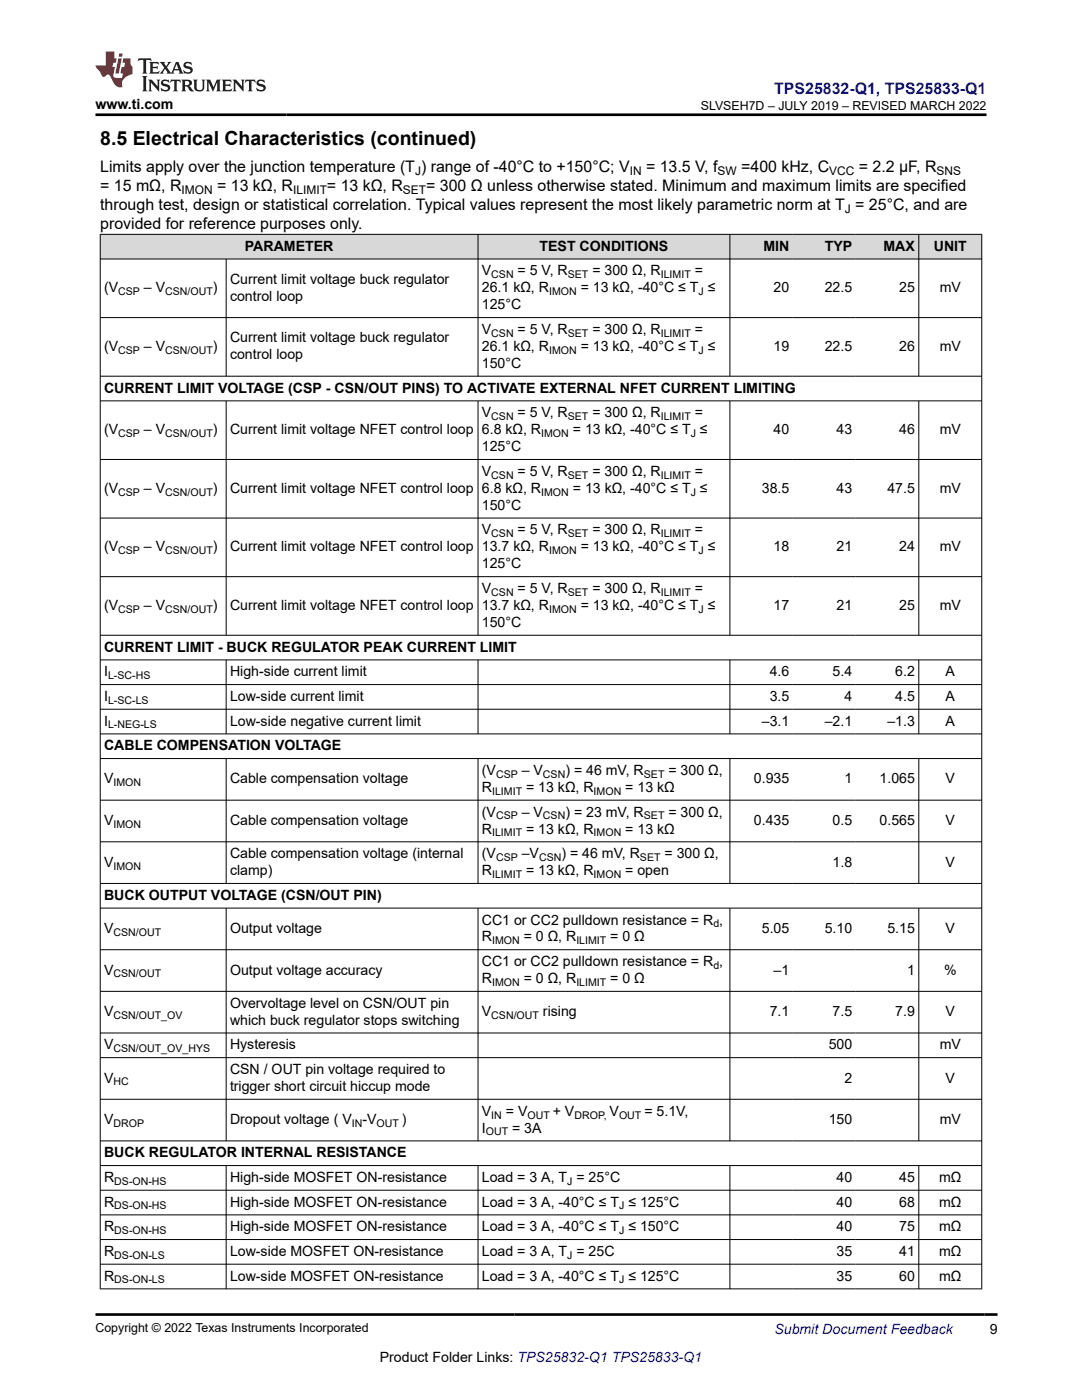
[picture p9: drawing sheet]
<svg xmlns="http://www.w3.org/2000/svg" width="216mm" height="279mm" viewBox="0 0 216 279" stroke-linecap="round" stroke-linejoin="round" font-family="sans-serif">
<defs><g id="words">
<text font-size="3.9" x="20" y="28.8">8.5 Electrical Characteristics (continued)</text>
<text font-size="3.2" fill="#00f" x="154.5" y="18.7">TPS25832-Q1, TPS25833-Q1</text>
<g font-size="3.2">
<text x="20" y="34.3">Limits apply over the junction temperature (T ) range of -40°C to +150°C; V</text>
<text x="128.9" y="34.3">= 13.5 V, f</text>
<text x="147.9" y="34.3">=400 kHz, C</text>
<text x="171.4" y="34.3">= 2.2 µF, R</text>
<text x="20" y="38.1">= 15 mΩ, R</text>
<text x="20" y="41.9">through test, design or statistical correlation. Typical values represent the most likely parametric norm at T = 25°C, and are</text>
<text x="43.3" y="38.1">= 13 kΩ, R</text>
<text x="65.2" y="38.1">= 13 kΩ, R</text>
<text x="85" y="38.1">= 300 Ω unless otherwise stated. Minimum and maximum limits are specified</text>
<text x="20" y="45.7">provided for reference purposes only.</text>
</g>
<g font-size="2.8">
<text x="19" y="21.8">www.ti.com</text>
<text x="48.9" y="50">PARAMETER</text>
<text x="107.7" y="50">TEST CONDITIONS</text>
<text x="152.3" y="50">MIN</text>
<text x="164.6" y="50">TYP</text>
<text x="176.3" y="50">MAX</text>
<text x="186.3" y="50">UNIT</text>
<text x="20.8" y="58.4">(V</text>
<text x="28.7" y="58.4">– V</text>
<text x="42.5" y="58.4">)</text>
<text x="45.9" y="56.7">Current limit voltage buck regulator</text>
<text x="96.2" y="55">V</text>
<text x="96.2" y="58.4">26.1 kΩ, R</text>
<text x="103.3" y="55">= 5 V, R</text>
<text x="115.9" y="58.4">= 13 kΩ, -40°C ≤ T ≤</text>
<text x="118.2" y="55">= 300 Ω, R</text>
<text x="138.6" y="55">=</text>
<text x="154.4" y="58.4">20</text>
<text x="164.6" y="58.4">22.5</text>
<text x="179.4" y="58.4">25</text>
<text x="187.5" y="58.4">mV</text>
<text x="45.9" y="60">control loop</text>
<text x="96.2" y="61.7">125°C</text>
<text x="20.8" y="70">(V</text>
<text x="28.7" y="70">– V</text>
<text x="42.5" y="70">)</text>
<text x="45.9" y="68.4">Current limit voltage buck regulator</text>
<text x="45.9" y="71.7">control loop</text>
<text x="96.2" y="66.7">V</text>
<text x="96.2" y="70">26.1 kΩ, R</text>
<text x="103.3" y="66.7">= 5 V, R</text>
<text x="115.9" y="70">= 13 kΩ, -40°C ≤ T ≤</text>
<text x="118.2" y="66.7">= 300 Ω, R</text>
<text x="138.6" y="66.7">=</text>
<text x="154.4" y="70">19</text>
<text x="164.6" y="70">22.5</text>
<text x="179.4" y="70">26</text>
<text x="187.5" y="70">mV</text>
<text x="96.2" y="73.4">150°C</text>
<text x="20.8" y="78.4">CURRENT LIMIT VOLTAGE (CSP - CSN/OUT PINS) TO ACTIVATE EXTERNAL NFET CURRENT LIMITING</text>
<text x="96.2" y="83.3">V</text>
<text x="103.3" y="83.3">= 5 V, R</text>
<text x="118.2" y="83.3">= 300 Ω, R</text>
<text x="138.6" y="83.3">=</text>
<text x="20.8" y="86.7">(V</text>
<text x="28.7" y="86.7">– V</text>
<text x="42.5" y="86.7">)</text>
<text x="45.9" y="86.7">Current limit voltage NFET control loop</text>
<text x="96.2" y="86.7">6.8 kΩ, R</text>
<text x="114.3" y="86.7">= 13 kΩ, -40°C ≤ T ≤</text>
<text x="154.4" y="86.7">40</text>
<text x="166.9" y="86.7">43</text>
<text x="179.4" y="86.7">46</text>
<text x="187.5" y="86.7">mV</text>
<text x="96.2" y="90">125°C</text>
<text x="96.2" y="95">V</text>
<text x="103.3" y="95">= 5 V, R</text>
<text x="118.2" y="95">= 300 Ω, R</text>
<text x="138.6" y="95">=</text>
<text x="20.8" y="98.4">(V</text>
<text x="28.7" y="98.4">– V</text>
<text x="42.5" y="98.4">)</text>
<text x="45.9" y="98.4">Current limit voltage NFET control loop</text>
<text x="96.2" y="101.7">150°C</text>
<text x="96.2" y="98.4">6.8 kΩ, R</text>
<text x="114.3" y="98.4">= 13 kΩ, -40°C ≤ T ≤</text>
<text x="152" y="98.4">38.5</text>
<text x="166.9" y="98.4">43</text>
<text x="177.1" y="98.4">47.5</text>
<text x="187.5" y="98.4">mV</text>
<text x="96.2" y="106.7">V</text>
<text x="103.3" y="106.7">= 5 V, R</text>
<text x="118.2" y="106.7">= 300 Ω, R</text>
<text x="138.6" y="106.7">=</text>
<text x="20.8" y="110.1">(V</text>
<text x="28.7" y="110.1">– V</text>
<text x="42.5" y="110.1">)</text>
<text x="45.9" y="110.1">Current limit voltage NFET control loop</text>
<text x="96.2" y="113.4">125°C</text>
<text x="96.2" y="110.1">13.7 kΩ, R</text>
<text x="115.9" y="110.1">= 13 kΩ, -40°C ≤ T ≤</text>
<text x="154.4" y="110.1">18</text>
<text x="166.9" y="110.1">21</text>
<text x="179.4" y="110.1">24</text>
<text x="187.5" y="110.1">mV</text>
<text x="96.2" y="118.4">V</text>
<text x="103.3" y="118.4">= 5 V, R</text>
<text x="118.2" y="118.4">= 300 Ω, R</text>
<text x="138.6" y="118.4">=</text>
<text x="20.8" y="121.7">(V</text>
<text x="28.7" y="121.7">– V</text>
<text x="42.5" y="121.7">)</text>
<text x="45.9" y="121.7">Current limit voltage NFET control loop</text>
<text x="96.2" y="125.1">150°C</text>
<text x="96.2" y="121.7">13.7 kΩ, R</text>
<text x="115.9" y="121.7">= 13 kΩ, -40°C ≤ T ≤</text>
<text x="154.4" y="121.7">17</text>
<text x="166.9" y="121.7">21</text>
<text x="179.4" y="121.7">25</text>
<text x="187.5" y="121.7">mV</text>
<text x="20.8" y="130.1">CURRENT LIMIT - BUCK REGULATOR PEAK CURRENT LIMIT</text>
<text x="20.8" y="135">I</text>
<text x="45.9" y="135">High-side current limit</text>
<text x="153.6" y="135">4.6</text>
<text x="166.1" y="135">5.4</text>
<text x="178.6" y="135">6.2</text>
<text x="188.7" y="135">A</text>
<text x="20.8" y="139.9">I</text>
<text x="45.9" y="139.9">Low-side current limit</text>
<text x="153.6" y="139.9">3.5</text>
<text x="168.5" y="139.9">4</text>
<text x="178.6" y="139.9">4.5</text>
<text x="188.7" y="139.9">A</text>
<text x="20.8" y="144.8">I</text>
<text x="20.8" y="149.7">CABLE COMPENSATION VOLTAGE</text>
<text x="45.9" y="144.8">Low-side negative current limit</text>
<text x="152" y="144.8">–3.1</text>
<text x="164.6" y="144.8">–2.1</text>
<text x="177.1" y="144.8">–1.3</text>
<text x="188.7" y="144.8">A</text>
<text x="96.2" y="154.7">(V</text>
<text x="104.1" y="154.7">– V</text>
<text x="112.8" y="154.7">) = 46 mV, R</text>
<text x="133.4" y="154.7">= 300 Ω,</text>
<text x="20.8" y="156.4">V</text>
<text x="45.9" y="156.4">Cable compensation voltage</text>
<text x="96.2" y="158">R</text>
<text x="105" y="158">= 13 kΩ, R</text>
<text x="124.8" y="158">= 13 kΩ</text>
<text x="150.4" y="156.4">0.935</text>
<text x="168.5" y="156.4">1</text>
<text x="175.5" y="156.4">1.065</text>
<text x="188.7" y="156.4">V</text>
<text x="20.8" y="164.7">V</text>
<text x="45.9" y="164.7">Cable compensation voltage</text>
<text x="96.2" y="163">(V</text>
<text x="96.2" y="166.4">R</text>
<text x="104.1" y="163">– V</text>
<text x="105" y="166.4">= 13 kΩ, R</text>
<text x="112.8" y="163">) = 23 mV, R</text>
<text x="124.8" y="166.4">= 13 kΩ</text>
<text x="133.4" y="163">= 300 Ω,</text>
<text x="150.4" y="164.7">0.435</text>
<text x="166.1" y="164.7">0.5</text>
<text x="175.5" y="164.7">0.565</text>
<text x="188.7" y="164.7">V</text>
<text x="20.8" y="173">V</text>
<text x="45.9" y="171.3">Cable compensation voltage (internal</text>
<text x="96.2" y="171.3">(V</text>
<text x="104.1" y="171.3">–V</text>
<text x="112" y="171.3">) = 46 mV, R</text>
<text x="132.6" y="171.3">= 300 Ω,</text>
<text x="166.1" y="173">1.8</text>
<text x="188.7" y="173">V</text>
<text x="20.8" y="179.6">BUCK OUTPUT VOLTAGE (CSN/OUT PIN)</text>
<text x="45.9" y="174.7">clamp)</text>
<text x="96.2" y="174.7">R</text>
<text x="105" y="174.7">= 13 kΩ, R</text>
<text x="124.8" y="174.7">= open</text>
<text x="96.2" y="184.5">CC1 or CC2 pulldown resistance = R ,</text>
<text x="20.8" y="186.2">V</text>
<text x="45.9" y="186.2">Output voltage</text>
<text x="96.2" y="187.9">R</text>
<text x="104.5" y="187.9">= 0 Ω, R</text>
<text x="121.8" y="187.9">= 0 Ω</text>
<text x="152" y="186.2">5.05</text>
<text x="164.6" y="186.2">5.10</text>
<text x="177.1" y="186.2">5.15</text>
<text x="188.7" y="186.2">V</text>
<text x="20.8" y="194.5">V</text>
<text x="45.9" y="194.5">Output voltage accuracy</text>
<text x="96.2" y="192.8">CC1 or CC2 pulldown resistance = R ,</text>
<text x="96.2" y="196.2">R</text>
<text x="104.5" y="196.2">= 0 Ω, R</text>
<text x="121.8" y="196.2">= 0 Ω</text>
<text x="154.4" y="194.5">–1</text>
<text x="181" y="194.5">1</text>
<text x="188.4" y="194.5">%</text>
<text x="20.8" y="202.8">V</text>
<text x="45.9" y="201.1">Overvoltage level on CSN/OUT pin</text>
<text x="96.2" y="202.8">V</text>
<text x="108.3" y="202.8">rising</text>
<text x="153.6" y="202.8">7.1</text>
<text x="166.1" y="202.8">7.5</text>
<text x="178.6" y="202.8">7.9</text>
<text x="188.7" y="202.8">V</text>
<text x="20.8" y="209.4">V</text>
<text x="45.9" y="204.5">which buck regulator stops switching</text>
<text x="45.9" y="209.4">Hysteresis</text>
<text x="165.4" y="209.4">500</text>
<text x="187.5" y="209.4">mV</text>
<text x="45.9" y="214.3">CSN / OUT pin voltage required to</text>
<text x="20.8" y="216">V</text>
<text x="45.9" y="217.7">trigger short circuit hiccup mode</text>
<text x="168.5" y="216">2</text>
<text x="188.7" y="216">V</text>
<text x="20.8" y="224.4">V</text>
<text x="45.9" y="224.4">Dropout voltage ( V</text>
<text x="72.3" y="224.4">-V</text>
<text x="80.2" y="224.4">)</text>
<text x="96.2" y="222.7">V</text>
<text x="96.2" y="226">I</text>
<text x="100.9" y="222.7">= V</text>
<text x="102.2" y="226">= 3A</text>
<text x="110.3" y="222.7">+ V</text>
<text x="121.6" y="222.7">V</text>
<text x="128.6" y="222.7">= 5.1V,</text>
<text x="165.4" y="224.4">150</text>
<text x="187.5" y="224.4">mV</text>
<text x="20.8" y="231">BUCK REGULATOR INTERNAL RESISTANCE</text>
<text x="20.8" y="235.9">R</text>
<text x="45.9" y="235.9">High-side MOSFET ON-resistance</text>
<text x="96.2" y="235.9">Load = 3 A, T = 25°C</text>
<text x="166.9" y="235.9">40</text>
<text x="179.4" y="235.9">45</text>
<text x="187.4" y="235.9">mΩ</text>
<text x="20.8" y="240.8">R</text>
<text x="20.8" y="245.7">R</text>
<text x="45.9" y="240.8">High-side MOSFET ON-resistance</text>
<text x="45.9" y="245.7">High-side MOSFET ON-resistance</text>
<text x="96.2" y="240.8">Load = 3 A, -40°C ≤ T ≤ 125°C</text>
<text x="96.2" y="245.7">Load = 3 A, -40°C ≤ T ≤ 150°C</text>
<text x="166.9" y="240.8">40</text>
<text x="166.9" y="245.7">40</text>
<text x="179.4" y="240.8">68</text>
<text x="179.4" y="245.7">75</text>
<text x="187.4" y="240.8">mΩ</text>
<text x="187.4" y="245.7">mΩ</text>
<text x="20.8" y="250.7">R</text>
<text x="45.9" y="250.7">Low-side MOSFET ON-resistance</text>
<text x="96.2" y="250.7">Load = 3 A, T = 25C</text>
<text x="166.9" y="250.7">35</text>
<text x="179.4" y="250.7">41</text>
<text x="187.4" y="250.7">mΩ</text>
<text x="20.8" y="255.6">R</text>
<text x="45.9" y="255.6">Low-side MOSFET ON-resistance</text>
<text x="96.2" y="255.6">Load = 3 A, -40°C ≤ T ≤ 125°C</text>
<text x="166.9" y="255.6">35</text>
<text x="179.4" y="255.6">60</text>
<text x="187.4" y="255.6">mΩ</text>
<text x="197.5" y="266.1">9</text>
<text x="75.8" y="271.7">Product Folder Links: TPS25832-Q1 TPS25833-Q1</text>
</g>
<text font-size="2.8" fill="#00f" x="154.5" y="266.2">Submit Document Feedback</text>
<g font-size="2.5">
<text x="139.8" y="21.9">SLVSEH7D – JULY 2019 – REVISED MARCH 2022</text>
<text x="19" y="265.9">Copyright © 2022 Texas Instruments Incorporated</text>
</g>
<g font-size="2.4">
<text x="82.8" y="34.9">J</text>
<text x="125.6" y="34.9">IN</text>
<text x="143.2" y="34.9">SW</text>
<text x="165.5" y="34.9">VCC</text>
<text x="186.9" y="34.9">SNS</text>
<text x="36.2" y="38.7">IMON</text>
<text x="58.5" y="38.7">ILIMIT</text>
<text x="80.4" y="38.7">SET</text>
<text x="168.6" y="42.5">J</text>
</g>
<g font-size="2.1">
<text x="23.6" y="58.9">CSP</text>
<text x="33" y="58.9">CSN/OUT</text>
<text x="98" y="55.5">CSN</text>
<text x="109.6" y="58.9">IMON</text>
<text x="113.3" y="55.5">SET</text>
<text x="131.8" y="55.5">ILIMIT</text>
<text x="139.4" y="58.9">J</text>
<text x="23.6" y="70.6">CSP</text>
<text x="33" y="70.6">CSN/OUT</text>
<text x="98" y="67.2">CSN</text>
<text x="109.6" y="70.6">IMON</text>
<text x="113.3" y="67.2">SET</text>
<text x="131.8" y="67.2">ILIMIT</text>
<text x="139.4" y="70.6">J</text>
<text x="98" y="83.8">CSN</text>
<text x="113.3" y="83.8">SET</text>
<text x="131.8" y="83.8">ILIMIT</text>
<text x="23.6" y="87.2">CSP</text>
<text x="33" y="87.2">CSN/OUT</text>
<text x="108" y="87.2">IMON</text>
<text x="137.8" y="87.2">J</text>
<text x="98" y="95.5">CSN</text>
<text x="113.3" y="95.5">SET</text>
<text x="131.8" y="95.5">ILIMIT</text>
<text x="23.6" y="98.9">CSP</text>
<text x="33" y="98.9">CSN/OUT</text>
<text x="108" y="98.9">IMON</text>
<text x="137.8" y="98.9">J</text>
<text x="98" y="107.2">CSN</text>
<text x="113.3" y="107.2">SET</text>
<text x="131.8" y="107.2">ILIMIT</text>
<text x="23.6" y="110.6">CSP</text>
<text x="33" y="110.6">CSN/OUT</text>
<text x="109.6" y="110.6">IMON</text>
<text x="139.4" y="110.6">J</text>
<text x="98" y="118.9">CSN</text>
<text x="113.3" y="118.9">SET</text>
<text x="131.8" y="118.9">ILIMIT</text>
<text x="23.6" y="122.3">CSP</text>
<text x="33" y="122.3">CSN/OUT</text>
<text x="109.6" y="122.3">IMON</text>
<text x="139.4" y="122.3">J</text>
<text x="21.6" y="135.5">L-SC-HS</text>
<text x="21.6" y="140.5">L-SC-LS</text>
<text x="21.6" y="145.4">L-NEG-LS</text>
<text x="99" y="155.2">CSP</text>
<text x="108.3" y="155.2">CSN</text>
<text x="128.5" y="155.2">SET</text>
<text x="22.6" y="156.9">IMON</text>
<text x="98.2" y="158.6">ILIMIT</text>
<text x="118.5" y="158.6">IMON</text>
<text x="22.6" y="165.2">IMON</text>
<text x="98.2" y="166.9">ILIMIT</text>
<text x="99" y="163.5">CSP</text>
<text x="108.3" y="163.5">CSN</text>
<text x="118.5" y="166.9">IMON</text>
<text x="128.5" y="163.5">SET</text>
<text x="22.6" y="173.5">IMON</text>
<text x="99" y="171.8">CSP</text>
<text x="107.6" y="171.8">CSN</text>
<text x="127.7" y="171.8">SET</text>
<text x="98.2" y="175.2">ILIMIT</text>
<text x="118.5" y="175.2">IMON</text>
<text x="142.3" y="185.1">d</text>
<text x="22.6" y="186.8">CSN/OUT</text>
<text x="98.2" y="188.5">IMON</text>
<text x="115" y="188.5">ILIMIT</text>
<text x="22.6" y="195.1">CSN/OUT</text>
<text x="98.2" y="196.8">IMON</text>
<text x="115" y="196.8">ILIMIT</text>
<text x="142.3" y="193.4">d</text>
<text x="22.6" y="203.4">CSN/OUT_OV</text>
<text x="98" y="203.4">CSN/OUT</text>
<text x="22.6" y="210">CSN/OUT_OV_HYS</text>
<text x="22.6" y="216.6">HC</text>
<text x="22.6" y="224.9">DROP</text>
<text x="70.2" y="224.9">IN</text>
<text x="75.2" y="224.9">OUT</text>
<text x="96.9" y="226.6">OUT</text>
<text x="98" y="223.2">IN</text>
<text x="105.3" y="223.2">OUT</text>
<text x="114.6" y="223.2">DROP,</text>
<text x="123.5" y="223.2">OUT</text>
<text x="22.8" y="236.5">DS-ON-HS</text>
<text x="113.2" y="236.5">J</text>
<text x="22.8" y="241.4">DS-ON-HS</text>
<text x="123.5" y="241.4">J</text>
<text x="22.8" y="246.3">DS-ON-HS</text>
<text x="22.8" y="251.2">DS-ON-LS</text>
<text x="113.2" y="251.2">J</text>
<text x="123.5" y="246.3">J</text>
<text x="22.8" y="256.1">DS-ON-LS</text>
<text x="123.5" y="256.1">J</text>
</g>
</g></defs>
<g fill="#d8d8d8">
<path d="M20 46.8h175.9v4.9h-175.9z" fill-rule="evenodd"/>
<path d="M20.1 46.8h75.2v4.8h-75.2z" fill-rule="evenodd"/>
<path d="M95.4 46.8h50.2v4.8h-50.2z" fill-rule="evenodd"/>
<path d="M145.7 46.8h12.5v4.8h-12.5z" fill-rule="evenodd"/>
<path d="M158.2 46.8h12.6v4.8h-12.6z" fill-rule="evenodd"/>
<path d="M170.8 46.8h12.5v4.8h-12.5z" fill-rule="evenodd"/>
<path d="M183.4 46.8h12.4v4.8h-12.4z" fill-rule="evenodd"/>
</g>
<g fill="none" stroke="#000" stroke-width=".2">
<path d="M19.9 46.8h176.1M19.9 51.7h176.1M20 46.7v210.6M45.1 51.7v23.4M95.4 46.7v28.4M145.6 46.7v28.4M183.3 46.7v28.4M195.9 46.7v210.6M19.9 63.4h176.1M19.9 75.1h176.1M19.9 80h176.1M19.9 91.7h176.1"/>
<path d="M45.1 80v46.8M95.4 80v46.8M145.6 80v46.8M183.3 80v46.8M19.9 103.4h176.1M19.9 115.1h176.1M19.9 126.8h176.1M19.9 131.7h176.1M19.9 136.6h176.1M45.1 131.7v14.8M95.4 131.7v14.8M145.6 131.7v14.8"/>
<path d="M183.3 131.7v14.8M19.9 141.5h176.1M19.9 146.5h176.1M19.9 151.4h176.1M19.9 159.7h176.1M45.1 151.4v25M95.4 151.4v25M145.6 151.4v25M183.3 151.4v25M19.9 168h176.1M19.9 176.3h176.1M19.9 181.2h176.1"/>
<path d="M19.9 189.5h176.1M19.9 197.8h176.1M45.1 181.2v46.6M95.4 181.2v46.6M145.6 181.2v46.6M183.3 181.2v46.6M19.9 206.2h176.1M19.9 211.1h176.1M19.9 219.4h176.1M19.9 227.7h176.1M19.9 232.6h176.1M19.9 237.5h176.1"/>
<path d="M45.1 232.6v24.7M95.4 232.6v24.7M145.6 232.6v24.7M183.3 232.6v24.7M19.9 242.5h176.1M19.9 247.4h176.1M19.9 252.3h176.1M19.9 257.2h176.1"/>
</g>
<path d="M27.7 11.6l-.2 .6 .5-.2h.6v.1v2.2l-.2 .4h1l-.2-.4v-2.2v-.1h.5l.5 .2-.1-.6zM29.8 12.4l.2 .3v1.6l-.2 .4h1.9l.1-.6a1.08 1.08 0 0 1-1.3 .2v-.7h.6l.4 .2v-.7l-.4 .2h-.6v-.5l.2-.2a1 1 0 0 1 1 .3l-.1-.5zM31.8 12.4l1 1.1-1 1.2h.9l-.2-.2 .4-.8 .5 .8-.2 .2h1.6l-.2-.2 .1-.5h1l.1 .5-.1 .2h.9l-.2-.4-.8-1.9h-.5l-1 2.1-.8-1.1 .9-1h-.8l.2 .2-.5 .6-.3-.6 .1-.2zM35.2 12.8l.4 1h-.8zM36.8 12.5a.65 .65 0 0 0-.2 .7 .65 .65 0 0 0 .6 .5l.7 .1 .1 .3a.79 .79 0 0 1-.7 .4 .79 .79 0 0 1-.7-.5l.1 .7 .2-.1a.93 .93 0 0 0 1.1 0 .93 .93 0 0 0 .4-.9 1.46 1.46 0 0 0-1.2-.6l-.1-.3a1.09 1.09 0 0 1 1.2 .2l-.2-.6-.1 .1-.6-.2zM28.4 15.2l.2 .4v2.2l-.2 .4h1l-.2-.4v-2.2l.2-.4zM29.6 15.9l.2 .4v1.5l-.2 .4h.8l-.3-.4v-1.3l1.7 1.8v-2l.2-.4h-.8l.2 .2 .1 1.1-1.2-1.3zM32.3 16a.65 .65 0 0 0-.2 .8 .65 .65 0 0 0 .7 .4l.6 .2 .1 .2a.79 .79 0 0 1-.7 .4 .79 .79 0 0 1-.7-.5l.1 .7 .2-.1a.93 .93 0 0 0 1.1 .1 .93 .93 0 0 0 .4-1 1.46 1.46 0 0 0-1.2-.5l-.1-.4a1.09 1.09 0 0 1 1.2 .2l-.2-.6-.1 .1-.6-.1zM34.1 15.9l-.1 .6a.63 .63 0 0 1 .7-.3l.1 1.6-.3 .4h1l-.2-.4v-1.6a.66 .66 0 0 1 .8 .3l-.1-.6zM36.2 15.9l.2 .4v1.5l-.2 .4h.9l-.2-.2v-.7h.5l.1 .2a.79 .79 0 0 0 1.2 .6l-1-.9a.61 .61 0 0 0 .6-.6 .61 .61 0 0 0-.5-.7zM36.9 16.2h.2a.47 .47 0 0 1 .5 .1 .47 .47 0 0 1 .1 .5l-.2 .1-.6 .1zM38.5 15.9l.2 .2a2.27 2.27 0 0 0 .4 2 1.04 1.04 0 0 0 1.7-.7v-1.3l.2-.2h-.8l.2 .4v1.1a.6 .6 0 0 1-.6 .6 .6 .6 0 0 1-.6-.6v-1.1l.3-.4zM41.1 15.9l.2 .4v1.5l-.2 .4h.7l-.2-.4v-1.4l.9 1.9 .8-1.9v1.4l-.2 .4h1l-.3-.4v-1.5l.3-.4h-.8l-.7 1.5-.7-1.5zM44.3 15.9l.2 .4v1.5l-.2 .4h1.9l.1-.6a1.09 1.09 0 0 1-1.3 .2v-.7h.6l.4 .2v-.6l-.4 .2h-.6v-.6l.2-.1a1.01 1.01 0 0 1 1 .3l-.1-.6zM46.4 15.9l.3 .4v1.5l-.3 .4h.8l-.2-.4v-1.3l1.6 1.8v-2l.2-.4h-.7l.2 .2v1.1l-1.2-1.3zM49 15.9l-.1 .6a.63 .63 0 0 1 .8-.3v1.6l-.3 .4h1l-.2-.4v-1.6a.66 .66 0 0 1 .8 .3l-.1-.6zM51.4 16a.65 .65 0 0 0-.2 .8 .65 .65 0 0 0 .6 .4l.6 .2 .2 .2a.79 .79 0 0 1-.8 .4 .79 .79 0 0 1-.6-.5l.1 .7 .2-.1a.93 .93 0 0 0 1 .1 .93 .93 0 0 0 .5-1 1.46 1.46 0 0 0-1.3-.5l-.1-.4a1.09 1.09 0 0 1 1.3 .2l-.2-.6-.2 .1-.5-.1z" fill="#231f20"/>
<path d="M21.1 10.3v2.7h-2.1l.1 .4 .9 1a.95 .95 0 0 0 .9 .9 .59 .59 0 0 1 .6-.4 .59 .59 0 0 1 .5 .3l.4 .8a1.59 1.59 0 0 0 2.1 1.4 1.61 1.61 0 0 1 1-2.3l1-.3-.1-1.5a1.59 1.59 0 0 1-.4-1.7h-1.4l-.2 .9h.5l-.1 .9h-.5l-.2 .9v.3l.4 .1-.2 .9h-.6a.73 .73 0 0 1-1.1-.7l.3-1.5h-.5l.2-.9h.5l.2-.9h-.5v-1.3zM23.6 11.6l-.6 3.1h.7l.6-3.1zM23.8 10.7l-.1 .6h.7l.1-.6z" fill="#ed1c24"/>
<path d="M19 22.9h177.8M19.1 262.3h179.9" fill="none" stroke="#000" stroke-width=".53"/>
<use href="#words"/>
</svg>
